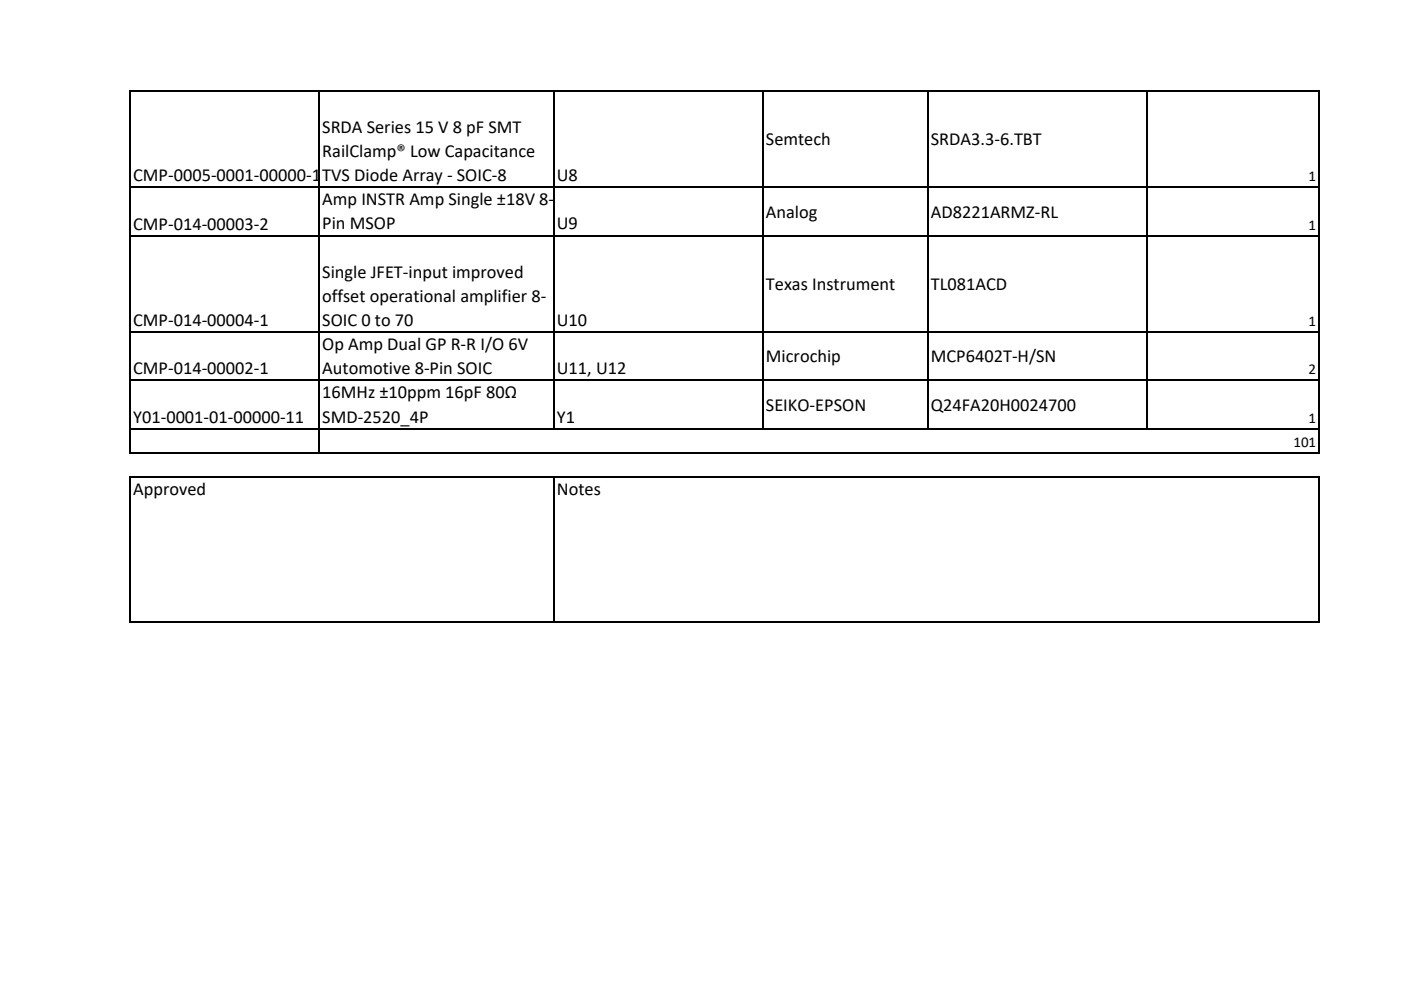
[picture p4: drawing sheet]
<svg xmlns="http://www.w3.org/2000/svg" width="297mm" height="210mm" viewBox="0 0 297 210" stroke-linecap="round" stroke-linejoin="round" font-family="sans-serif">
<defs><g id="words">
<g font-size="3.9">
<text x="68.3" y="28.2">SRDA Series 15 V 8 pF SMT</text>
<text x="68.3" y="33.3">RailClamp® Low Capacitance</text>
<text x="162.4" y="30.8">Semtech</text>
<text x="197.4" y="30.8">SRDA3.3‐6.TBT</text>
<text x="28.2" y="38.4">CMP‐0005‐0001‐00000‐1</text>
<text x="68.3" y="38.4">TVS Diode Array ‐ SOIC‐8</text>
<text x="118.1" y="38.4">U8</text>
<text x="68.3" y="43.5">Amp INSTR Amp Single ±18V 8‐</text>
<text x="162.4" y="46.1">Analog</text>
<text x="197.4" y="46.1">AD8221ARMZ‐RL</text>
<text x="28.2" y="48.7">CMP‐014‐00003‐2</text>
<text x="68.3" y="48.6">Pin MSOP</text>
<text x="118.1" y="48.6">U9</text>
<text x="68.3" y="58.9">Single JFET‐input improved</text>
<text x="68.3" y="64">offset operational amplifier 8‐</text>
<text x="162.4" y="61.5">Texas Instrument</text>
<text x="197.4" y="61.5">TL081ACD</text>
<text x="28.2" y="69.2">CMP‐014‐00004‐1</text>
<text x="68.3" y="69.1">SOIC 0 to 70</text>
<text x="118.1" y="69.1">U10</text>
<text x="68.3" y="74.3">Op Amp Dual GP R‐R I/O 6V</text>
<text x="162.4" y="76.9">Microchip</text>
<text x="197.4" y="76.9">MCP6402T‐H/SN</text>
<text x="28.2" y="79.4">CMP‐014‐00002‐1</text>
<text x="68.3" y="79.4">Automotive 8‐Pin SOIC</text>
<text x="118.1" y="79.4">U11, U12</text>
<text x="28.2" y="89.7">Y01‐0001‐01‐00000‐11</text>
<text x="68.3" y="84.5">16MHz ±10ppm 16pF 80Ω</text>
<text x="68.3" y="89.6">SMD‐2520_4P</text>
<text x="118.1" y="89.6">Y1</text>
<text x="162.4" y="87.1">SEIKO‐EPSON</text>
<text x="197.4" y="87.1">Q24FA20H0024700</text>
<text x="28.2" y="105">Approved</text>
<text x="118.1" y="105">Notes</text>
</g>
<g font-size="3.2">
<text x="277.4" y="38.4">1</text>
<text x="277.4" y="48.7">1</text>
<text x="277.4" y="69.2">1</text>
<text x="277.4" y="79.4">2</text>
<text x="277.4" y="89.7">1</text>
<text x="274.2" y="94.8">101</text>
</g>
</g></defs>
<g fill="none" stroke="#000" stroke-width=".34">
<path d="M27.6 19v77.2M27.7 19.2h252.1M67.6 19.4v76.8M117.4 19.4v71.7M161.7 19.4v71.7M196.7 19.4v71.7M243.3 19.4v71.7M279.7 19.4v76.8M27.7 39.7h252.1M27.7 50h252.1M27.7 70.4h252.1M27.7 80.7h252.1"/>
<path d="M27.7 90.9h252.1M27.7 96.1h252.1M27.6 101v31.1M27.7 101.2h252.1M117.4 101.3v30.8M279.7 101.3v30.8M27.7 131.9h252.1"/>
</g>
<use href="#words"/>
</svg>
